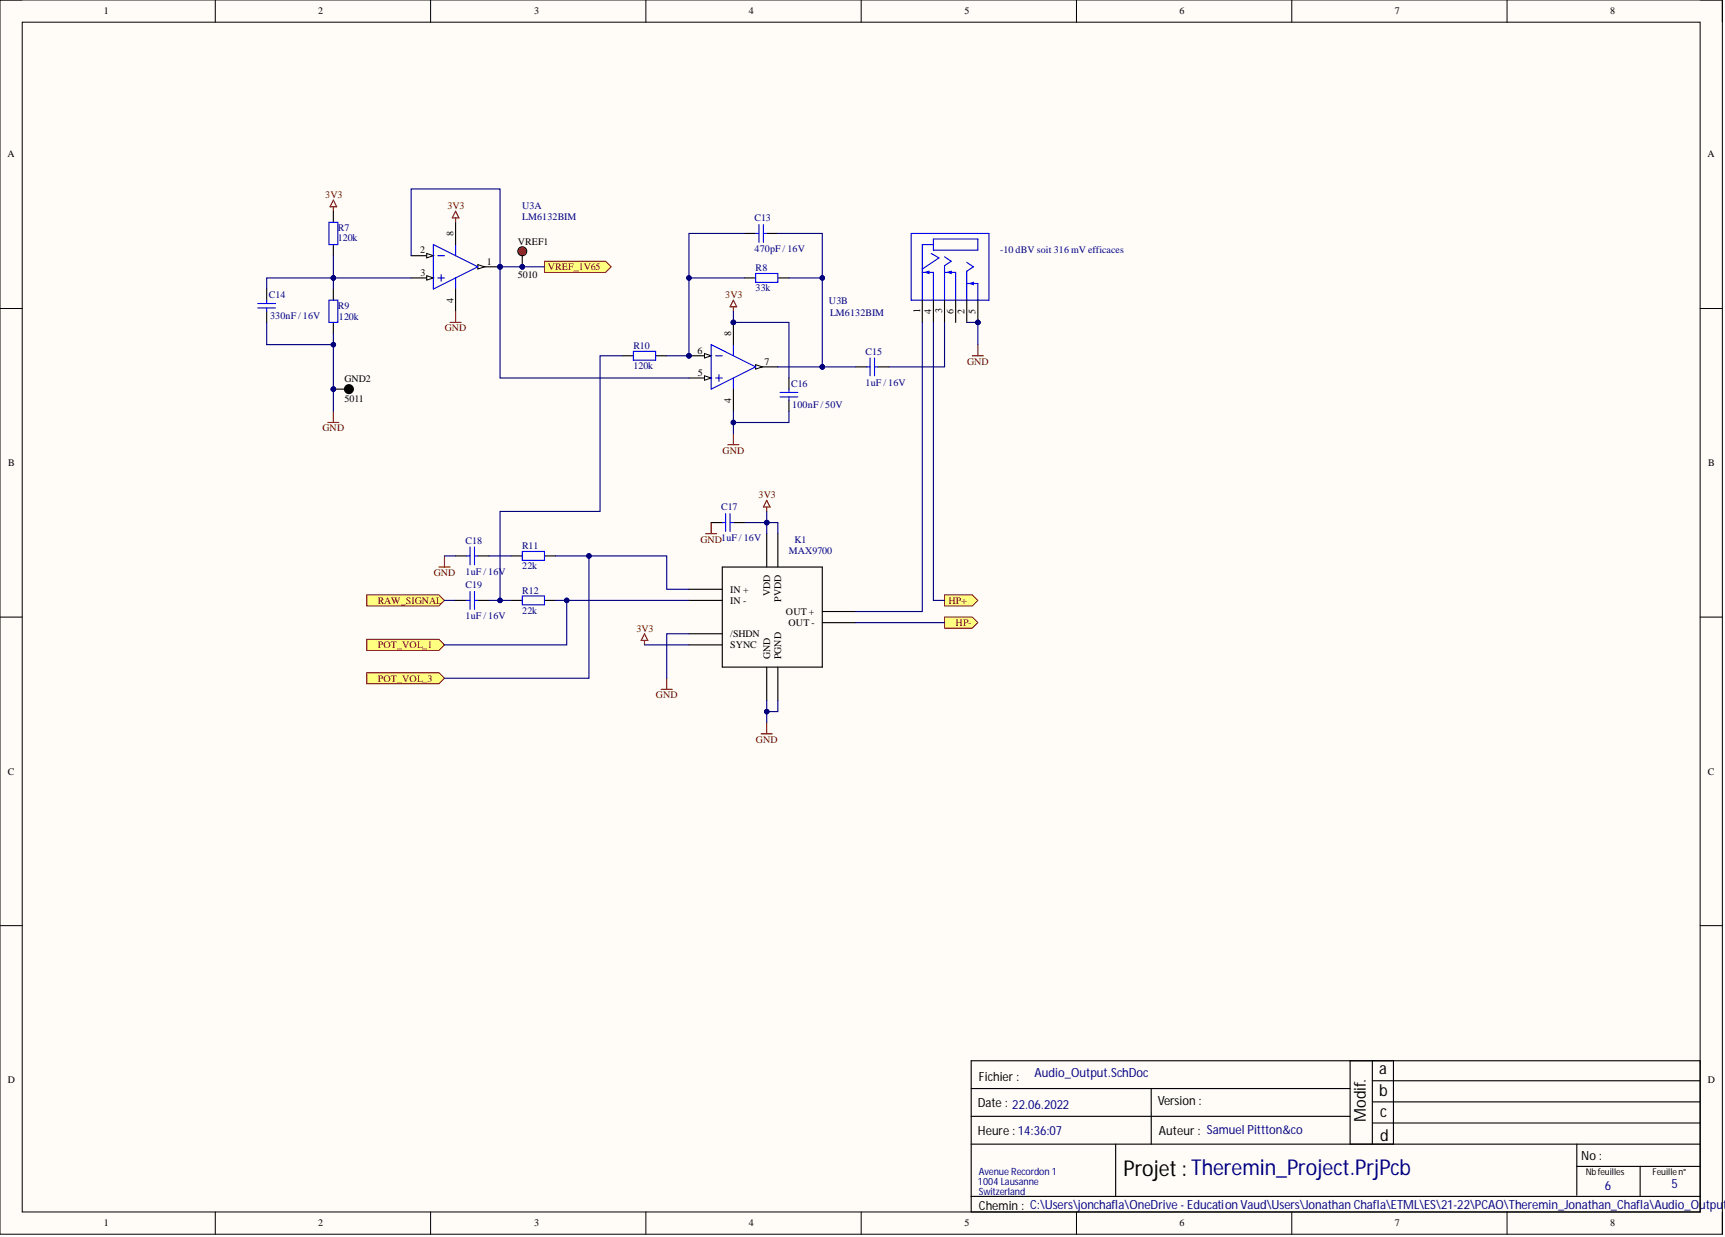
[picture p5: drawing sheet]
<svg xmlns="http://www.w3.org/2000/svg" width="393mm" height="282mm" viewBox="0 0 393 282" stroke-linecap="round" stroke-linejoin="round" font-family="sans-serif">
<defs><g id="words">
<text font-size="5" x="256.2" y="268">Projet : Theremin_Project.PrjPcb</text>
<g font-size="3.7">
<text x="314.5" y="244.7">a</text>
<text x="314.5" y="249.8">b</text>
<text x="311.4" y="255.6" transform="rotate(-90 311.4 255.6)">Modif.</text>
<text x="314.7" y="254.6">c</text>
<text x="314.7" y="260">d</text>
</g>
<g font-size="2.9" fill="#000080">
<text x="235.9" y="245.5">Audio_Output.SchDoc</text>
<text x="366" y="271.1">6</text>
<text x="381.2" y="270.6">5</text>
</g>
<g font-size="2.9">
<text x="223.2" y="246.3">Fichier :</text>
<text x="264" y="251.8">Version :</text>
<text x="223" y="252.4">Date : 22.06.2022</text>
<text x="223" y="258.7">Heure : 14:36:07</text>
<text x="264.3" y="258.7">Auteur : Samuel Pittton&amp;co</text>
<text x="360.6" y="264.3">No :</text>
<text x="223.2" y="275.7">Chemin : C:\Users\jonchafla\OneDrive - Education Vaud\Users\Jonathan Chafla\ETML\ES\21-22\PCAO\Theremin_Jonathan_Chafla\Audio_Output.</text>
</g>
<g font-size="2.3">
<text x="23.6" y="3.3">1</text>
<text x="72.6" y="3.3">2</text>
<text x="121.8" y="3.3">3</text>
<text x="170.8" y="3.3">4</text>
<text x="219.9" y="3.3">5</text>
<text x="268.9" y="3.3">6</text>
<text x="318.1" y="3.3">7</text>
<text x="367.2" y="3.3">8</text>
<text x="1.7" y="35.9">A</text>
<text x="389.4" y="35.9">A</text>
<text x="103.4" y="53.7" transform="rotate(-90 103.4 53.7)">8</text>
<text x="95.8" y="57.8">2</text>
<text x="118.1" y="55.7">VREF1</text>
<text x="95.9" y="62.8">3</text>
<text x="111" y="60.3">1</text>
<text x="118.1" y="63.3">5010</text>
<text x="103.4" y="69" transform="rotate(-90 103.4 69)">4</text>
<text x="209.8" y="71.3" transform="rotate(-90 209.8 71.3)">1</text>
<text x="212.3" y="71.5" transform="rotate(-90 212.3 71.5)">4</text>
<text x="214.9" y="71.4" transform="rotate(-90 214.9 71.4)">3</text>
<text x="217.4" y="71.4" transform="rotate(-90 217.4 71.4)">6</text>
<text x="219.9" y="71.4" transform="rotate(-90 219.9 71.4)">2</text>
<text x="222.5" y="71.4" transform="rotate(-90 222.5 71.4)">5</text>
<text x="166.7" y="76.5" transform="rotate(-90 166.7 76.5)">8</text>
<text x="159" y="80.6">6</text>
<text x="174.3" y="83.1">7</text>
<text x="78.5" y="87.1">GND2</text>
<text x="159.1" y="85.6">5</text>
<text x="78.5" y="91.7">5011</text>
<text x="166.7" y="91.8" transform="rotate(-90 166.7 91.8)">4</text>
<text x="1.9" y="106.2">B</text>
<text x="389.5" y="106.2">B</text>
<text x="166.5" y="135">IN +</text>
<text x="166.5" y="137.6">IN -</text>
<text x="175.6" y="135.9" transform="rotate(-90 175.6 135.9)">VDD</text>
<text x="178.1" y="137.1" transform="rotate(-90 178.1 137.1)">PVDD</text>
<text x="179.2" y="140.1">OUT +</text>
<text x="179.8" y="142.6">OUT -</text>
<text x="166.5" y="145.2">/SHDN</text>
<text x="166.5" y="147.7">SYNC</text>
<text x="175.6" y="150.2" transform="rotate(-90 175.6 150.2)">GND</text>
<text x="178.1" y="150.2" transform="rotate(-90 178.1 150.2)">PGND</text>
<text x="1.8" y="176.5">C</text>
<text x="389.5" y="176.5">C</text>
<text x="1.8" y="246.9">D</text>
<text x="389.5" y="246.9">D</text>
<text x="23.6" y="279.5">1</text>
<text x="72.6" y="279.5">2</text>
<text x="121.8" y="279.5">3</text>
<text x="170.8" y="279.5">4</text>
<text x="219.9" y="279.5">5</text>
<text x="268.9" y="279.5">6</text>
<text x="318.1" y="279.5">7</text>
<text x="367.2" y="279.5">8</text>
</g>
<g font-size="2.3" fill="#800000">
<text x="74.2" y="45.1">3V3</text>
<text x="102" y="47.6">3V3</text>
<text x="124.9" y="61.6">VREF_1V65</text>
<text x="165.4" y="67.9">3V3</text>
<text x="101.4" y="75.5">GND</text>
<text x="220.5" y="83.1">GND</text>
<text x="73.6" y="98.3">GND</text>
<text x="164.8" y="103.4">GND</text>
<text x="173" y="113.5">3V3</text>
<text x="159.7" y="123.6">GND1uF / 16V</text>
<text x="98.9" y="131.2">GND</text>
<text x="86.2" y="137.6">RAW_SIGNAL</text>
<text x="216.3" y="137.6">HP+</text>
<text x="145.1" y="143.9">3V3</text>
<text x="217.9" y="142.6">HP-</text>
<text x="86.2" y="147.7">POT_VOL_1</text>
<text x="86.2" y="155.3">POT_VOL_3</text>
<text x="149.6" y="159.1">GND</text>
<text x="172.4" y="169.2">GND</text>
</g>
<g font-size="2.3" fill="#000080">
<text x="119.1" y="47.6">U3A</text>
<text x="77" y="52.7">R7</text>
<text x="119.1" y="50.2">LM6132BIM</text>
<text x="172" y="50.4">C13</text>
<text x="77" y="55">120k</text>
<text x="172" y="57.5">470pF / 16V</text>
<text x="228" y="57.8">-10 dBV soit 316 mV efficaces</text>
<text x="172.3" y="61.8">R8</text>
<text x="61.3" y="67.9">C14</text>
<text x="77" y="70.4">R9</text>
<text x="172.3" y="66.4">33k</text>
<text x="189" y="69.2">U3B</text>
<text x="189.3" y="71.9">LM6132BIM</text>
<text x="61.6" y="72.7">330nF / 16V</text>
<text x="77.3" y="73">120k</text>
<text x="144.4" y="79.5">R10</text>
<text x="197.4" y="80.8">C15</text>
<text x="144.4" y="84.1">120k</text>
<text x="180.4" y="88.2">C16</text>
<text x="197.4" y="87.9">1uF / 16V</text>
<text x="180.7" y="93">100nF / 50V</text>
<text x="164.4" y="116.3">C17</text>
<text x="106.2" y="123.9">C18</text>
<text x="119.1" y="125.2">R11</text>
<text x="181.2" y="123.6">K1</text>
<text x="106.2" y="131">1uF / 16V</text>
<text x="119.1" y="129.7">22k</text>
<text x="179.9" y="126.2">MAX9700</text>
<text x="106.2" y="134">C19</text>
<text x="119.1" y="135.3">R12</text>
<text x="106.2" y="141.1">1uF / 16V</text>
<text x="119.1" y="139.9">22k</text>
<text x="223.2" y="267.7">Avenue Recordon 1</text>
<text x="223" y="270">1004 Lausanne</text>
<text x="223.2" y="272.3">Switzerland</text>
</g>
<g font-size="2.1">
<text x="361.6" y="267.7">Nb feuilles</text>
<text x="376.8" y="267.7">Feuillen°</text>
</g>
</g></defs>
<path d="M0 0h392.7v281.2h-392.7z" fill-rule="evenodd" fill="#fffcf8"/>
<path d="M0 0h392.7v281.2h-392.7z" fill="none" stroke="#000" stroke-width=".23"/>
<path d="M5.1 5.1h382.6v271.1h-382.6z" fill-rule="evenodd" fill="#fffcf8"/>
<g fill="none" stroke="#000" stroke-width=".23">
<path d="M0 0h5.1M49.1 0v5.1M98.2 0v5.1M147.3 0v5.1M196.4 0v5.1M245.5 0v5.1M294.6 0v5.1M343.7 0v5.1M387.7 0h5v5.1M5.1 5.1h382.6v271.1h-382.6zM0 70.3h5.1M387.7 70.3h5"/>
<path d="M0 140.6h5.1M387.7 140.6h5M0 210.9h5.1M387.7 210.9h5M49.1 276.2v5M98.2 276.2v5M147.3 276.2v5M196.4 276.2v5M245.5 276.2v5M294.6 276.2v5M343.7 276.2v5M392.7 276.2v5"/>
</g>
<g fill="none" stroke="#000" stroke-width=".25">
<path d="M221.5 241.7h166.2v34.5h-166.2zM221.5 248h86.4M221.5 254.4h86.4M262.5 248v12.7M307.9 241.7v19M312.9 241.7v19M312.9 246.3h74.8M312.9 251.1h74.8M312.9 255.9h74.8M317.7 241.7v19M221.5 272.6h166.2M221.5 260.7h166.2"/>
<path d="M254.4 260.7v11.9M359.6 260.7v11.7M359.6 265.8h28.1M374 265.8v6.8"/>
</g>
<circle cx="223" cy="73.5" r=".51" fill="#000080"/>
<circle cx="223" cy="73.5" r=".51" fill="none" stroke="#000080" stroke-width=".23"/>
<path d="M207.8 53.2h17.7v15.2h-17.7zM212.3 57.8l1.8 1-3.8 2.5M212.8 54.5h10.2v2.5h-10.2zM212.8 55.7h-2.5v12.7M215.4 58.5l1.5 1-1.5 1v7.9M220.4 59.8l1.6 1-1.6 1v6.6M210.3 62.1h2.5v6.3M215.4 62.1h2.5v6.3M220.4 64.6h2.6v3.8" fill="none" stroke="#00f" stroke-width=".25"/>
<path d="M221.2 64.6l.8-.3v.6z" fill="#00f"/>
<path d="M221.2 64.6l.8-.3v.6z" fill="none" stroke="#00f" stroke-width=".25"/>
<path d="M211.1 62.1l.7-.3v.5z" fill="#00f"/>
<path d="M211.1 62.1l.7-.3v.5z" fill="none" stroke="#00f" stroke-width=".25"/>
<path d="M216.1 62.1l.8-.3v.5z" fill="#00f"/>
<path d="M216.1 62.1l.8-.3v.5z" fill="none" stroke="#00f" stroke-width=".25"/>
<path d="M210.3 68.4v5.1M212.8 68.4v5.1M215.4 68.4v5.1M217.9 68.4v5.1M220.4 68.4v5.1M223 68.4v5.1" fill="none" stroke="#000" stroke-width=".25"/>
<circle cx="223" cy="73.5" r=".51" fill="#000080"/>
<circle cx="223" cy="73.5" r=".51" fill="none" stroke="#000080" stroke-width=".23"/>
<path d="M157.1 134.3h7.6M157.1 136.8h7.6M164.7 129.2h22.8v22.8h-22.8zM174.8 121.6v7.6M177.4 121.6v7.6M187.5 139.3h7.6M157.1 144.4h7.6M157.1 146.9h7.6M174.8 152v7.6M177.4 152v7.6M187.5 141.9h7.6" fill="none" stroke="#000" stroke-width=".25"/>
<g fill="none" stroke="#800000" stroke-width=".25">
<path d="M167.2 69.9v1M167.2 68.4l.8 1.5h-1.5zM223 78.5v2.6M167.2 98.8v2.5M221.7 81.1h2.5M162.2 119.1v2.5M166 101.3h2.5M174.8 114l.8 1.5h-1.5zM174.8 115.5v1M160.9 121.6h2.5M147 144.4l.7 1.5h-1.5zM147 145.9v1"/>
<path d="M150.8 157.1h2.5M152 154.5v2.6M173.6 167.2h2.5M174.8 164.7v2.5"/>
</g>
<path d="M83.6 135.5h16.5l1.3 1.3-1.3 1.3h-16.5z" fill-rule="evenodd" fill="#ffff80"/>
<path d="M83.6 135.5h16.5l1.3 1.3-1.3 1.3h-16.5z" fill="none" stroke="#800000" stroke-width=".23"/>
<path d="M76 47.1v1M76 45.6l.8 1.5h-1.5zM74.7 96.3h2.6M76 93.7v2.6M100.1 129.2h2.5M101.4 126.7v2.5" fill="none" stroke="#800000" stroke-width=".25"/>
<path d="M83.6 145.7h16.5l1.3 1.2-1.3 1.3h-16.5z" fill-rule="evenodd" fill="#ffff80"/>
<path d="M83.6 145.7h16.5l1.3 1.2-1.3 1.3h-16.5z" fill="none" stroke="#800000" stroke-width=".23"/>
<path d="M83.6 153.3h16.5l1.3 1.2-1.3 1.3h-16.5z" fill-rule="evenodd" fill="#ffff80"/>
<path d="M83.6 153.3h16.5l1.3 1.2-1.3 1.3h-16.5z" fill="none" stroke="#800000" stroke-width=".23"/>
<path d="M215.4 135.5h6.3l1.3 1.3-1.3 1.3h-6.3z" fill-rule="evenodd" fill="#ffff80"/>
<path d="M215.4 135.5h6.3l1.3 1.3-1.3 1.3h-6.3z" fill="none" stroke="#800000" stroke-width=".23"/>
<path d="M215.4 140.6h6.3l1.3 1.3-1.3 1.2h-6.3z" fill-rule="evenodd" fill="#ffff80"/>
<path d="M215.4 140.6h6.3l1.3 1.3-1.3 1.2h-6.3z" fill="none" stroke="#800000" stroke-width=".23"/>
<circle cx="114" cy="60.8" r=".51" fill="#000080"/>
<circle cx="114" cy="60.8" r=".51" fill="none" stroke="#000080" stroke-width=".23"/>
<path d="M93.8 63.3h5" fill="none" stroke="#000" stroke-width=".25"/>
<path d="M97.3 62.8l1.5 .5-1.5 .5z" fill="#f8fcff"/>
<path d="M97.3 62.8l1.5 .5-1.5 .5z" fill="none" stroke="#000" stroke-width=".23"/>
<path d="M93.8 58.3h5" fill="none" stroke="#000" stroke-width=".25"/>
<path d="M97.3 57.8l1.5 .5-1.5 .5z" fill="#f8fcff"/>
<path d="M97.3 57.8l1.5 .5-1.5 .5z" fill="none" stroke="#000" stroke-width=".23"/>
<path d="M109 60.8h5" fill="none" stroke="#000" stroke-width=".25"/>
<path d="M109 60.3l1.5 .5-1.5 .5z" fill="#f8fcff"/>
<path d="M109 60.3l1.5 .5-1.5 .5z" fill="none" stroke="#000" stroke-width=".23"/>
<circle cx="114" cy="60.8" r=".51" fill="#000080"/>
<circle cx="114" cy="60.8" r=".51" fill="none" stroke="#000080" stroke-width=".23"/>
<path d="M98.8 55.7l10.2 5.1-10.2 5.1zM99.8 58.3h1.6M103.9 55.7v2.6M99.8 63.3h1.6M100.6 62.6v1.5M103.9 63.3v2.6" fill="none" stroke="#00f" stroke-width=".25"/>
<path d="M103.9 50.7v5M103.9 65.9v5" fill="none" stroke="#000" stroke-width=".25"/>
<path d="M103.9 48.1l.7 1.5h-1.5zM103.9 49.6v1.1M102.6 73.5h2.6M103.9 70.9v2.6" fill="none" stroke="#800000" stroke-width=".25"/>
<path d="M124.2 59.5h13.9l1.3 1.3-1.3 1.3h-13.9z" fill-rule="evenodd" fill="#ffff80"/>
<path d="M124.2 59.5h13.9l1.3 1.3-1.3 1.3h-13.9z" fill="none" stroke="#800000" stroke-width=".23"/>
<circle cx="157.1" cy="81.1" r=".51" fill="#000080"/>
<circle cx="157.1" cy="81.1" r=".51" fill="none" stroke="#000080" stroke-width=".23"/>
<circle cx="167.2" cy="73.5" r=".51" fill="#000080"/>
<circle cx="167.2" cy="73.5" r=".51" fill="none" stroke="#000080" stroke-width=".23"/>
<path d="M157.1 86.1h5.1" fill="none" stroke="#000" stroke-width=".25"/>
<path d="M160.6 85.6l1.6 .5-1.6 .5z" fill="#f8fcff"/>
<path d="M160.6 85.6l1.6 .5-1.6 .5z" fill="none" stroke="#000" stroke-width=".23"/>
<path d="M157.1 81.1h5.1" fill="none" stroke="#000" stroke-width=".25"/>
<path d="M160.6 80.6l1.6 .5-1.6 .5z" fill="#f8fcff"/>
<path d="M160.6 80.6l1.6 .5-1.6 .5z" fill="none" stroke="#000" stroke-width=".23"/>
<circle cx="157.1" cy="81.1" r=".51" fill="#000080"/>
<circle cx="157.1" cy="81.1" r=".51" fill="none" stroke="#000080" stroke-width=".23"/>
<path d="M172.3 83.6h5.1" fill="none" stroke="#000" stroke-width=".25"/>
<path d="M172.3 83.1l1.5 .5-1.5 .5z" fill="#f8fcff"/>
<path d="M172.3 83.1l1.5 .5-1.5 .5z" fill="none" stroke="#000" stroke-width=".23"/>
<path d="M162.2 78.5l10.1 5.1-10.1 5.1zM167.2 78.5v2.6M163.2 81.1h1.5M163.2 86.1h1.5M163.9 85.4v1.5M167.2 86.1v2.6" fill="none" stroke="#00f" stroke-width=".25"/>
<path d="M167.2 73.5v5" fill="none" stroke="#000" stroke-width=".25"/>
<circle cx="167.2" cy="73.5" r=".51" fill="#000080"/>
<circle cx="167.2" cy="73.5" r=".51" fill="none" stroke="#000080" stroke-width=".23"/>
<path d="M167.2 88.7v5" fill="none" stroke="#000" stroke-width=".25"/>
<circle cx="76" cy="88.7" r=".51" fill="#000080"/>
<circle cx="76" cy="88.7" r=".51" fill="none" stroke="#000080" stroke-width=".23"/>
<circle cx="79.6" cy="88.7" r="1.01" fill="#000"/>
<g fill="none" stroke="#000" stroke-width=".25">
<path d="M76 88.7h2.5"/>
<circle cx="79.6" cy="88.7" r="1.01"/>
</g>
<circle cx="76" cy="88.7" r=".51" fill="#000080"/>
<circle cx="76" cy="88.7" r=".51" fill="none" stroke="#000080" stroke-width=".23"/>
<circle cx="119.1" cy="60.8" r=".51" fill="#000080"/>
<circle cx="119.1" cy="60.8" r=".51" fill="none" stroke="#000080" stroke-width=".23"/>
<circle cx="119.1" cy="57.3" r="1.01" fill="#ee0e22"/>
<g fill="none" stroke="#000" stroke-width=".25">
<path d="M119.1 58.3v2.5"/>
<circle cx="119.1" cy="57.3" r="1.01"/>
</g>
<circle cx="119.1" cy="60.8" r=".51" fill="#000080"/>
<circle cx="119.1" cy="60.8" r=".51" fill="none" stroke="#000080" stroke-width=".23"/>
<g fill="none" stroke="#000" stroke-width=".25">
<path d="M76 48.1v2.6M76 55.7v2.6M169.8 53.2h2.5M174.8 53.2h2.6M60.8 65.9v2.5M60.8 70.9v2.6M76 65.9v2.5M76 73.5v2.5M169.8 63.3h2.5M177.4 63.3h2.5M141.9 81.1h2.5M149.5 81.1h2.5"/>
<path d="M179.9 86.1v2.6M179.9 91.2v2.5M195.1 83.6h2.5M200.2 83.6h2.5M116.6 136.8h2.5M116.6 126.7h2.5M124.2 136.8h2.5M124.2 126.7h2.5"/>
</g>
<g fill="none" stroke="#00f" stroke-width=".25">
<path d="M75 50.7h2v5h-2zM172.3 53.2h.8M173.1 51.2v4M174.1 51.2v4M174.1 53.2h.7M58.8 69.2h4M58.8 70.2h4M60.8 68.4v.8M60.8 70.2v.7M75 68.4h2v5.1h-2zM172.3 62.3h5.1v2h-5.1zM144.4 80.1h5.1v2h-5.1z"/>
<path d="M177.9 89.4h4M177.9 90.4h4M179.9 88.7v.7M179.9 90.4v.8M197.6 83.6h.8M198.4 81.6v4M199.4 81.6v4M199.4 83.6h.8M119.1 135.8h5.1v2h-5.1zM119.1 125.7h5.1v2h-5.1z"/>
</g>
<path d="M177.4 159.6v2.5h-2.6" fill="none" stroke="#000080" stroke-width=".25"/>
<circle cx="174.8" cy="162.1" r=".51" fill="#000080"/>
<circle cx="174.8" cy="162.1" r=".51" fill="none" stroke="#000080" stroke-width=".23"/>
<path d="M147 146.9h10.1M157.1 144.4h-5.1v10.1M174.8 159.6v5.1" fill="none" stroke="#000080" stroke-width=".25"/>
<circle cx="174.8" cy="162.1" r=".51" fill="#000080"/>
<circle cx="174.8" cy="162.1" r=".51" fill="none" stroke="#000080" stroke-width=".23"/>
<path d="M220.4 73.5h2.6v5" fill="none" stroke="#000080" stroke-width=".25"/>
<circle cx="223" cy="73.5" r=".51" fill="#000080"/>
<circle cx="223" cy="73.5" r=".51" fill="none" stroke="#000080" stroke-width=".23"/>
<path d="M177.4 83.6h10.1" fill="none" stroke="#000080" stroke-width=".25"/>
<circle cx="187.5" cy="83.6" r=".51" fill="#000080"/>
<circle cx="187.5" cy="83.6" r=".51" fill="none" stroke="#000080" stroke-width=".23"/>
<path d="M179.9 93.7v2.6h-12.7M101.4 126.7h2.5" fill="none" stroke="#000080" stroke-width=".25"/>
<circle cx="167.2" cy="96.3" r=".51" fill="#000080"/>
<circle cx="167.2" cy="96.3" r=".51" fill="none" stroke="#000080" stroke-width=".23"/>
<path d="M167.2 93.7v5.1" fill="none" stroke="#000080" stroke-width=".25"/>
<circle cx="167.2" cy="96.3" r=".51" fill="#000080"/>
<circle cx="167.2" cy="96.3" r=".51" fill="none" stroke="#000080" stroke-width=".23"/>
<path d="M167.2 70.9v2.6h12.7v12.6" fill="none" stroke="#000080" stroke-width=".25"/>
<circle cx="167.2" cy="73.5" r=".51" fill="#000080"/>
<circle cx="167.2" cy="73.5" r=".51" fill="none" stroke="#000080" stroke-width=".23"/>
<path d="M93.8 58.3v-15.2h20.2v43h43.1" fill="none" stroke="#000080" stroke-width=".25"/>
<circle cx="114" cy="60.8" r=".51" fill="#000080"/>
<circle cx="114" cy="60.8" r=".51" fill="none" stroke="#000080" stroke-width=".23"/>
<path d="M114 60.8h10.2" fill="none" stroke="#000080" stroke-width=".25"/>
<circle cx="114" cy="60.8" r=".51" fill="#000080"/>
<circle cx="114" cy="60.8" r=".51" fill="none" stroke="#000080" stroke-width=".23"/>
<circle cx="119.1" cy="60.8" r=".51" fill="#000080"/>
<circle cx="119.1" cy="60.8" r=".51" fill="none" stroke="#000080" stroke-width=".23"/>
<path d="M187.5 83.6h7.6" fill="none" stroke="#000080" stroke-width=".25"/>
<circle cx="187.5" cy="83.6" r=".51" fill="#000080"/>
<circle cx="187.5" cy="83.6" r=".51" fill="none" stroke="#000080" stroke-width=".23"/>
<path d="M215.4 73.5v10.1h-12.7M174.8 116.5v5.1M101.4 136.8h2.5" fill="none" stroke="#000080" stroke-width=".25"/>
<circle cx="174.8" cy="119.1" r=".51" fill="#000080"/>
<circle cx="174.8" cy="119.1" r=".51" fill="none" stroke="#000080" stroke-width=".23"/>
<path d="M174.8 119.1h2.6v2.5" fill="none" stroke="#000080" stroke-width=".25"/>
<circle cx="174.8" cy="119.1" r=".51" fill="#000080"/>
<circle cx="174.8" cy="119.1" r=".51" fill="none" stroke="#000080" stroke-width=".23"/>
<path d="M169.8 119.1h5" fill="none" stroke="#000080" stroke-width=".25"/>
<circle cx="174.8" cy="119.1" r=".51" fill="#000080"/>
<circle cx="174.8" cy="119.1" r=".51" fill="none" stroke="#000080" stroke-width=".23"/>
<path d="M76 58.3v7.6M212.8 73.5v63.3h2.6M195.1 141.9h20.3" fill="none" stroke="#000080" stroke-width=".25"/>
<circle cx="76" cy="63.3" r=".51" fill="#000080"/>
<circle cx="76" cy="63.3" r=".51" fill="none" stroke="#000080" stroke-width=".23"/>
<path d="M76 63.3h17.8" fill="none" stroke="#000080" stroke-width=".25"/>
<circle cx="76" cy="63.3" r=".51" fill="#000080"/>
<circle cx="76" cy="63.3" r=".51" fill="none" stroke="#000080" stroke-width=".23"/>
<path d="M60.8 73.5v5h15.2" fill="none" stroke="#000080" stroke-width=".25"/>
<circle cx="76" cy="78.5" r=".51" fill="#000080"/>
<circle cx="76" cy="78.5" r=".51" fill="none" stroke="#000080" stroke-width=".23"/>
<path d="M76 63.3h-15.2v2.6" fill="none" stroke="#000080" stroke-width=".25"/>
<circle cx="76" cy="63.3" r=".51" fill="#000080"/>
<circle cx="76" cy="63.3" r=".51" fill="none" stroke="#000080" stroke-width=".23"/>
<path d="M126.7 126.7h7.6v27.8h-32.9" fill="none" stroke="#000080" stroke-width=".25"/>
<circle cx="134.3" cy="126.7" r=".51" fill="#000080"/>
<circle cx="134.3" cy="126.7" r=".51" fill="none" stroke="#000080" stroke-width=".23"/>
<path d="M157.1 136.8h-27.9v10.1h-27.8" fill="none" stroke="#000080" stroke-width=".25"/>
<circle cx="129.2" cy="136.8" r=".51" fill="#000080"/>
<circle cx="129.2" cy="136.8" r=".51" fill="none" stroke="#000080" stroke-width=".23"/>
<path d="M126.7 136.8h2.5" fill="none" stroke="#000080" stroke-width=".25"/>
<circle cx="129.2" cy="136.8" r=".51" fill="#000080"/>
<circle cx="129.2" cy="136.8" r=".51" fill="none" stroke="#000080" stroke-width=".23"/>
<path d="M111.5 136.8h5.1" fill="none" stroke="#000080" stroke-width=".25"/>
<circle cx="114" cy="136.8" r=".51" fill="#000080"/>
<circle cx="114" cy="136.8" r=".51" fill="none" stroke="#000080" stroke-width=".23"/>
<path d="M141.9 81.1h-5.1v35.4h-22.8v20.3M111.5 126.7h5.1" fill="none" stroke="#000080" stroke-width=".25"/>
<circle cx="114" cy="136.8" r=".51" fill="#000080"/>
<circle cx="114" cy="136.8" r=".51" fill="none" stroke="#000080" stroke-width=".23"/>
<path d="M134.3 126.7h17.7v7.6h5.1" fill="none" stroke="#000080" stroke-width=".25"/>
<circle cx="134.3" cy="126.7" r=".51" fill="#000080"/>
<circle cx="134.3" cy="126.7" r=".51" fill="none" stroke="#000080" stroke-width=".23"/>
<path d="M157.1 63.3h12.7" fill="none" stroke="#000080" stroke-width=".25"/>
<circle cx="157.1" cy="63.3" r=".51" fill="#000080"/>
<circle cx="157.1" cy="63.3" r=".51" fill="none" stroke="#000080" stroke-width=".23"/>
<path d="M179.9 63.3h7.6" fill="none" stroke="#000080" stroke-width=".25"/>
<circle cx="187.5" cy="63.3" r=".51" fill="#000080"/>
<circle cx="187.5" cy="63.3" r=".51" fill="none" stroke="#000080" stroke-width=".23"/>
<path d="M76 76v17.7M210.3 73.5v65.8h-15.2" fill="none" stroke="#000080" stroke-width=".25"/>
<circle cx="76" cy="78.5" r=".51" fill="#000080"/>
<circle cx="76" cy="78.5" r=".51" fill="none" stroke="#000080" stroke-width=".23"/>
<circle cx="76" cy="88.7" r=".51" fill="#000080"/>
<circle cx="76" cy="88.7" r=".51" fill="none" stroke="#000080" stroke-width=".23"/>
<path d="M169.8 53.2h-12.7v27.9h-5.1" fill="none" stroke="#000080" stroke-width=".25"/>
<circle cx="157.1" cy="81.1" r=".51" fill="#000080"/>
<circle cx="157.1" cy="81.1" r=".51" fill="none" stroke="#000080" stroke-width=".23"/>
<circle cx="157.1" cy="63.3" r=".51" fill="#000080"/>
<circle cx="157.1" cy="63.3" r=".51" fill="none" stroke="#000080" stroke-width=".23"/>
<path d="M177.4 53.2h10.1v30.4" fill="none" stroke="#000080" stroke-width=".25"/>
<circle cx="187.5" cy="63.3" r=".51" fill="#000080"/>
<circle cx="187.5" cy="63.3" r=".51" fill="none" stroke="#000080" stroke-width=".23"/>
<circle cx="187.5" cy="83.6" r=".51" fill="#000080"/>
<circle cx="187.5" cy="83.6" r=".51" fill="none" stroke="#000080" stroke-width=".23"/>
<path d="M162.2 119.1h2.5M167.2 119.1h2.6M103.9 126.7h2.5M103.9 136.8h2.5M109 126.7h2.5M109 136.8h2.5" fill="none" stroke="#000" stroke-width=".25"/>
<path d="M164.7 119.1h.8M165.5 117v4.1M166.5 117v4.1M166.5 119.1h.7M106.4 126.7h.8M106.4 136.8h.8M107.2 124.6v4.1M107.2 134.8v4M108.2 124.6v4.1M108.2 134.8v4M108.2 126.7h.8M108.2 136.8h.8" fill="none" stroke="#00f" stroke-width=".25"/>
<use href="#words"/>
</svg>
